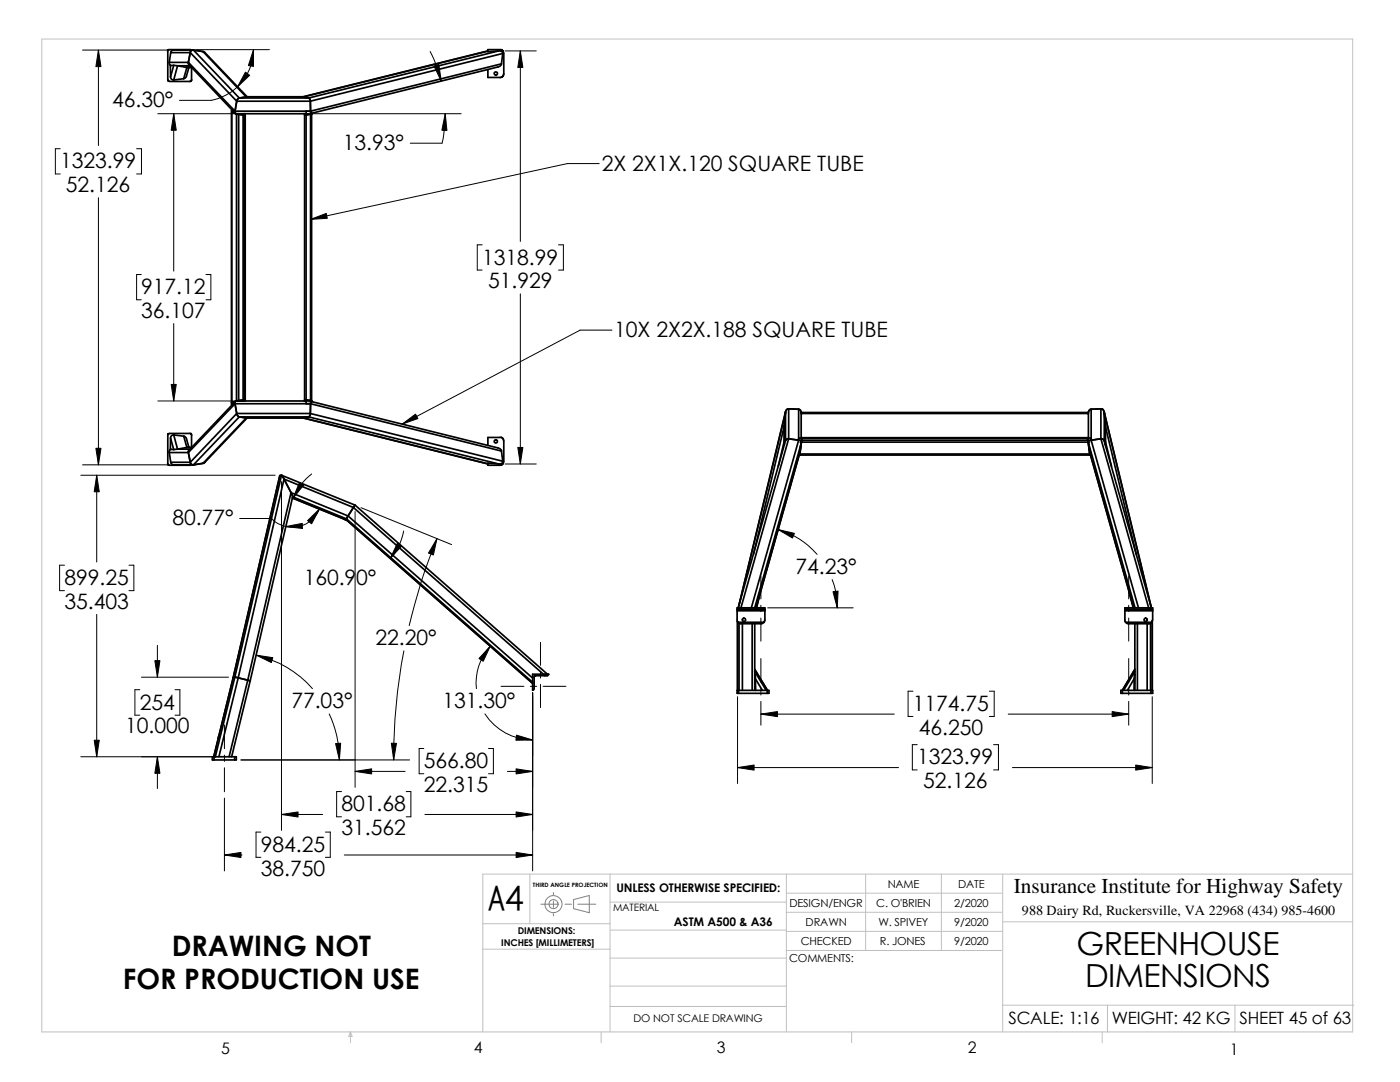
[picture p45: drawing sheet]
<svg xmlns="http://www.w3.org/2000/svg" width="279mm" height="216mm" viewBox="0 0 279 216" stroke-linecap="round" stroke-linejoin="round" font-family="sans-serif">
<defs><g id="words">
<text font-size="7.7" x="97.5" y="181.7">A4</text>
<g font-size="6.3">
<text x="214.8" y="190.6">GREENHOUSE</text>
<text x="216.5" y="196.9">DIMENSIONS</text>
</g>
<g font-size="5.6">
<text x="34.3" y="190.8">DRAWING NOT</text>
<text x="24.5" y="197.4">FOR PRODUCTION USE</text>
</g>
<g font-size="4.2">
<text x="22.4" y="21.4">46.30°</text>
<text x="12" y="33.6">1323.99</text>
<text x="68.4" y="30">13.93°</text>
<text x="120.1" y="34.1">2X 2X1X.120 SQUARE TUBE</text>
<text x="13.2" y="38.3">52.126</text>
<text x="96.2" y="52.8">1318.99</text>
<text x="28.2" y="58.7">917.12</text>
<text x="97.4" y="57.5">51.929</text>
<text x="28.2" y="63.4">36.107</text>
<text x="122.6" y="67.3">10X 2X2X.188 SQUARE TUBE</text>
<text x="34.4" y="104.9">80.77°</text>
<text x="12.9" y="116.7">899.25</text>
<text x="60.6" y="116.7">160.90°</text>
<text x="158.8" y="114.5">74.23°</text>
<text x="12.9" y="121.5">35.403</text>
<text x="75" y="128.8">22.20°</text>
<text x="27.9" y="141.6">254</text>
<text x="58.2" y="141.3">77.03°</text>
<text x="88.3" y="141.3">131.30°</text>
<text x="182.2" y="141.9">1174.75</text>
<text x="25" y="146.3">10.000</text>
<text x="183.4" y="146.6">46.250</text>
<text x="84.6" y="153.3">566.80</text>
<text x="183" y="152.5">1323.99</text>
<text x="68.2" y="161.9">801.68</text>
<text x="84.6" y="158">22.315</text>
<text x="184.2" y="157.3">52.126</text>
<text x="68.2" y="166.6">31.562</text>
<text x="52.1" y="170">984.25</text>
<text x="52.1" y="174.7">38.750</text>
<text x="202.4" y="178.3">Insurance Institute for Highway Safety</text>
</g>
<g font-size="3.4">
<text x="201.3" y="204.3">SCALE: 1:16</text>
<text x="221.9" y="204.3">WEIGHT: 42 KG</text>
<text x="247.4" y="204.3">SHEET 45 of 63</text>
</g>
<g font-size="3.2">
<text x="44.2" y="210.2">5</text>
<text x="94.6" y="210.2">4</text>
<text x="143" y="210.2">3</text>
<text x="193.2" y="210.2">2</text>
<text x="245.4" y="210.4">1</text>
</g>
<text font-size="2.8" x="204" y="182.5">988 Dairy Rd, Ruckersville, VA 22968 (434) 985-4600</text>
<g font-size="2.4">
<text x="123" y="178">UNLESS OTHERWISE SPECIFIED:</text>
<text x="134.5" y="184.8">ASTM A500 &amp; A36</text>
</g>
<g font-size="2.2">
<text x="177.2" y="177.1">NAME</text>
<text x="191.2" y="177.1">DATE</text>
<text x="157.6" y="180.9">DESIGN/ENGR</text>
<text x="160.8" y="184.7">DRAWN</text>
<text x="174.9" y="180.9">C. O'BRIEN</text>
<text x="175.3" y="184.7">W. SPIVEY</text>
<text x="190.4" y="180.9">2/2020</text>
<text x="190.4" y="184.7">9/2020</text>
<text x="157.5" y="191.9">COMMENTS:</text>
<text x="159.8" y="188.5">CHECKED</text>
<text x="175.6" y="188.5">R. JONES</text>
<text x="190.4" y="188.5">9/2020</text>
</g>
<text font-size="2.1" x="126.4" y="203.9">DO NOT SCALE DRAWING</text>
<text font-size="2" x="122.3" y="181.7">MATERIAL</text>
<g font-size="1.9">
<text x="100" y="188.8">INCHES [MILLIMETERS]</text>
<text x="103.3" y="186.4">DIMENSIONS:</text>
</g>
<text font-size="1.2" x="106.3" y="177.1">THIRD ANGLE PROJECTION</text>
</g></defs>
<g fill="none" stroke="#c0c0c0" stroke-width=".2">
<path d="M8.3 7.8h261.7v198.1h-261.7zM105.7 174.4v9.9M121.8 174.4v31.5M156.9 178.2h43M156.9 174.4v31.5M172.8 174.4v15.3M187.9 174.4v15.3M200.1 174.4v31.5M270 174.4h-173.6v31.5M96.4 189.4h25.4M96.4 184.3h25.4M121.8 180h35.1"/>
<path d="M121.8 191.2h35.1M121.8 196.8h35.1M121.8 185.6h35.1M156.9 185.8h43.2M156.9 182h43M156.9 189.7h43M200.1 183.9h69.9M69.9 205.9l.4 .9h-.7zM69.9 205.9v2.2M120 205.9v2.2M121.8 200.8h35.1M170 205.9v2.2"/>
<path d="M200.1 200.6h70.1M220 205.9v2.2M221 200.6v5.4M246.5 200.6v5.3"/>
</g>
<g fill="none" stroke="#808080" stroke-width=".2">
<path d="M110.4 178.1v.4M110.4 179.8v1.3M114.5 179.5l3.1-.8v3.4l-3.1-.8zM107.9 180.4h3.6M110.4 182.3v.5M112.8 180.4h1.2M115.3 180.4h3.6"/>
<circle cx="110.4" cy="180.4" r=".92"/>
<circle cx="110.5" cy="180.4" r="1.71"/>
</g>
<g fill="none" stroke="#000" stroke-width=".34">
<path d="M33.5 10.2v5.8l.3 .2M33.8 12.4v.4l.3 .3M33.8 12.4h3.8M34 15.3a.59 .59 0 0 0 .7 .7M34.1 10.5h3.9M34.1 10.5l-.3 1.9M34.7 13l.7 .1M34.7 13l-.7 2.3M34.7 13l-.7 .1v2.2M35.4 13.1h2.5M35.4 13.1l-.7 2.9M35.4 13.1l1.9 .4"/>
<path d="M36.7 15.7l-2 .3M37.2 13.4h1M37.3 13.5h.9v2.4M37.3 13.5h.4l-.5 1.7-.2 .4-.3 .1M37.3 13.5l-.6 2.2M37.6 12.4l.1 .6 9.3 9.6-.8-.2M37.6 12.4l9.3 9.8M38 10.5l-.4 1.9M38 10.5l9.2 9.7M38.1 10l-4.5-.1-.2 .3M38.3 15.9l-.4 .4h-4.1M38.5 10h-3.8a.51 .51 0 0 0-.6 .5"/>
<path d="M38.6 10h-.1a.51 .51 0 0 0-.5 .5M38.6 10l1.9 .3M38.6 10l9.2 9.6M40.5 10.3l.4 .2 8.4 8.8M40.5 10.3l8.6 9M47.8 19.6l-.4 .3-.2 .3M47.8 19.6h13.8M49.1 19.3l-1.3 .3M49.1 19.3h11.4M60.5 19.3h-11.4M60.5 19.3l36.9-9.1-36.9 9.1M60.5 19.3h.1"/>
<path d="M60.5 19.3l1.1 .3M61.6 19.6l.2 .1 .1 .5M97.4 13.9v1.6h2.4M99.5 10.2a.63 .63 0 0 1 .8 .5M99.5 10.2l-2.1 .1v-.4h2.6l.4 .3 .1 .4M99.5 10.2l-37.9 9.4M100.1 12.7l-.3 .5-.4 .2-37.2 9.2M100.1 12.7l-38.1 9.5M100.3 10.7l-38.4 9.5M100.3 10.7l-.2 2M100.5 10.6v4.2l-.2 .5-.5 .2M46.2 22v58.7"/>
<path d="M46.4 22.1h.1M46.4 22l-.2 .1 .6 .3M46.5 22.1h.1M46.9 22.2v.2a.27 .27 0 0 0 .1 .2 .27 .27 0 0 0 .2 .1M46.9 22.2h15.1M47.2 22.7v57.3M47.2 22.7l.4 .1M47.2 22.7h1.5M47.2 20.2l-.3 2M47.2 20.2h14.7M47.3 22.7h.3M47.6 22.8l1.1 .1"/>
<path d="M47.6 22.7h.9M47.6 22.7v57.3M48.5 22.7h.2M48.5 22.7v57.3M48.7 22.7l.1 57.3M48.7 22.7h12.1v57.3h-12.1M48.9 22.7v57.3M60.7 22.6v.1M60.8 22.9h.3zM60.8 22.8h1.2M61.1 22.2v58.4M61.9 20.2l.1 2"/>
<path d="M62 22.2h.1M62 22.2v58.4M62.2 22.8l-1.1 .1M62.2 22.4v57.9M48.7 79.8l-1.5 .2M60.8 79.8l1.3 .2M60.8 80h1.3M62.1 80h.1M33.4 92.5l.4 .3h4.3M33.8 86.5h4.3l.2 .3M33.8 86.5l-.3 .2v5.8M33.8 90.3l.3 1.9"/>
<path d="M33.8 90.3h3.8M34 87.4l.7 2.3M34 87.4v2.3h.7M34.1 92.2a.58 .58 0 0 0 .6 .6h3.8M34.1 92.2h3.9M34.1 89.7l-.2 .1-.1 .5M34.7 86.8a.59 .59 0 0 0-.7 .6M34.7 86.8l.7 2.8M34.7 86.8l2 .2M35.4 89.6l-.7 .1M35.4 89.6h2.5M36.7 87l.2 .1 .3 .4 .5 1.7-.4 .1"/>
<path d="M36.7 87l.6 2.3M37.3 89.3l-1.9 .3M37.6 90.3l.4 1.9M38 92.2l.2 .5 .4 .1M38.2 86.8v2.5h-1M40.5 92.5l-1.9 .3M46.2 80.3h.1M46.2 80.3l.8-.2-9.3 9.7-.1 .5M46.4 80.7h.1M46.5 80.6h.1M46.5 80.6l-.1 .1M46.8 80.3l-.6 .4h.2"/>
<path d="M46.9 80.6h15.1M46.9 80.6l.3 1.9M46.9 80.6l-9.3 9.7M47.2 80h.4M47.2 82.5l.2 .4 .4 .3M47.2 80l-.3 .1v.5M47.2 82.5h14.7M47.2 82.5l-9.2 9.7M47.3 80h.3M47.6 80h1M47.8 83.2h13.8M47.8 83.2l1.3 .2"/>
<path d="M47.8 83.2l-9.2 9.6M48.5 80h.2M49.1 83.4l-8.6 9.1M49.3 83.4l-8.4 8.9-.4 .2M55.8 94.9l-9.3 40.4M55.8 94.9v.1M56.2 94.8l.5 .8M56.2 94.8l14.7 6M56.2 94.8l-.4 .1M56.2 94.8l-9.3 40.3M56.7 95.6l1.4 2.7M56.7 95.6l13.8 5.7"/>
<path d="M56.7 95.6l-9.2 39.7M58.1 98.3l.3 .8-8.5 36.8M58.1 98.3l11.4 4.7M58.1 98.3l-8.7 37.4M58.3 99.4l10.9 4.4M58.4 99.1l10.8 4.4M60.5 83.4l36.9 9.2M60.7 80v.1M61.6 83.2l-1.1 .2h-11.4M61.6 83.2l37.9 9.4M61.9 82.5l-.1 .5-.2 .2M61.9 82.5l38.4 9.5"/>
<path d="M62 80.6h.1M62 80.6l-.1 1.9M62 80.6l38.1 9.4M62.2 80.1l37.2 9.3 .4 .1 .3 .5M99.8 87.2l.5 .2 .2 .6v4.2M99.8 87.3h-2.4v1.6M100.1 90l.2 2M100.3 92a.62 .62 0 0 1-.8 .6M100.5 92.2l-.1 .3-.4 .3h-2.6v-.4l2.1 .2M156.5 85v3.8M156.5 88.1l-1.2 4.9M156.5 85l-6.1 25.7"/>
<path d="M156.8 82.2l-9.4 39M156.8 82.3v5.7M156.8 82.3l-9.4 38.6M156.8 82.3l-.3 2.7M157.4 87.5l-.5 .2-.1 .2-9.5 33.4M157.4 81.6l-.5 .3-.1 .4M157.4 87.5l2 .3M157.4 81.6v5.9M157.4 81.6l2 .1M157.4 87.5l-9.5 33.8M159.4 87.8v.2M159.4 81.7l.3 .1 .2 .5"/>
<path d="M159.4 87.8h58.4M159.4 87.5h58.4M159.4 81.7v6.1M159.4 87.8l-9.5 33.5M159.5 90.8h58.1M159.5 87.4h58.1M159.6 90.6l-.1 .2M159.6 90.6l-8.7 30.7 8.6-30.6M159.6 90.6h58M159.7 88.2h57.7M159.9 88.6l-9.3 32.7M159.9 82.5h57.3"/>
<path d="M159.9 87.3h57.3M159.9 82.3h57.3M159.9 82.3v5.1M159.9 82.5l.1-.2 .1 .2M160 87.8l-.4 3M160 87.4v.4M160 87.8l-.4 2.8M160.1 87.4l-.1 .4M217 87.5h.1M217 87.5l.1 .3M217.1 87.8l.4 3M217.1 87.8l.5 2.8"/>
<path d="M217.1 87.4v.4M217.1 82.3l-.1 .2M217.2 82.3v.2M217.2 82.3v5.1M217.3 88.6l9.2 32.7M217.6 90.6v.2M217.6 90.7l8.6 30.6M217.6 90.6l8.7 30.7M217.8 87.8v.2M217.8 81.7l-.5 .2-.1 .4M217.8 81.7v6.1M217.8 87.8l9.4 33.5"/>
<path d="M219.7 81.6l.5 .2 .2 .5M219.7 87.5l.4 .1 .2 .3M219.7 87.5l.3 .1 .3 .3M219.7 81.6l-1.9 .1M219.7 87.5l-1.9 .3M219.7 81.6v5.9M219.7 87.5l9.5 33.8M220.3 82.2l9.5 39M220.3 87.9l9.5 33.4M220.4 82.3l9.3 38.6M220.4 82.3v5.7M220.4 82.3l.2 2.7"/>
<path d="M220.6 85v3.8M220.6 85l6.2 25.7M220.6 88.1l1.2 4.9M68.7 103.6l.6 .2M69.2 103.5v.3M69.2 103.5l37.1 32.6M69.2 103.8l37.1 32.6M69.2 103.8h.1M69.5 103l-.3 .5M69.5 103l36.8 32.3M70.5 101.3l-1 1.7M70.5 101.3l38 33.2"/>
<path d="M70.9 100.8l-.4 .5M70.9 100.8l38.4 33.7M151.6 118.6l-.6 2.7M225.5 118.6l.6 2.7M46.5 135.3h.1M46.9 135.1l.6 .2M46.9 135.1l-3.9 15.9h-.3l3.8-15.7M46.9 135.1l-.4 .2M47.5 135.3l1.9 .4M47.5 135.3l-3.8 15.7M49.4 135.7l.5 .2M49.4 135.7l-3.7 15.3"/>
<path d="M49.9 135.9l-3.7 15.1M106.3 136.9v.8M106.3 136.9h.3M106.3 137.7h.1M106.6 136.9v.7l-.3 .1M108.8 134.5h.7M108.8 134.8h-2.1l-.1 .2v1.9M108.8 134.5v.3M108.8 134.5h-2.5v2.4M109.5 134.5l-.2 .3h-.5M109.5 134.5h.1M147.1 121.6h.1"/>
<path d="M147.1 121.6v.3M147.1 121.9v2l.2 .3M147.1 121.9h5.6M147.2 124v13.8M147.2 121.6h5.3M147.3 124.2l.4 .3h4.4l.4-.3M147.3 124.2h5.2M147.4 137.8h-.3v.5h.3M147.4 137.8v.5M147.4 137.8h5.7M147.4 138.3h5.7M147.5 124.4v13.4"/>
<path d="M147.8 121.3l-.6 .3M147.8 121.3h-.7v.3M147.8 121.3h4.2M148.2 123.6v.2M148.2 124.5v13.3M150.1 124.5v13.3M150.6 134.5l.1 3.3M150.6 124.5v13.3M150.6 133.6l2.6 4.2M150.6 134.7h.1M150.7 135.4l-.1-1.4 2.3 3.8M150.7 135.4l1.4 2.4"/>
<path d="M150.7 135.4l.1 2.4M152.5 121.6l-.6-.3h.8v.3M152.5 121.6h.2M152.7 121.6v.3M152.7 121.9v1.8l-.2 .5M153.1 137.8h.4v.5h-.4M153.1 137.8v.5M224 137.8h-.3v.5h.3M224 137.8h5.7M224 138.3h5.7M224 137.8v.5M224.5 121.6h.1"/>
<path d="M224.5 121.6v.3M224.5 121.9v2l.1 .3M224.5 121.9h5.5M224.6 121.6h5.3M224.7 124.2h5.2l-.5 .3h-4.3zM225.2 121.3l-.6 .3M225.2 121.3h-.7v.3M225.2 121.3h4.2M226.4 135.4l.1-1.4-2.3 3.8M226.4 135.4l-1.4 2.4M226.4 135.4v2.4M226.5 134.6l-.1 3.2"/>
<path d="M226.5 124.5v13.3M226.5 133.6l-2.5 4.2M226.5 134.7h-.1M227 124.5v13.3M228.9 123.6v.2M228.9 124.5v13.3M229.6 124.4v13.4M229.7 137.8h.3v.5h-.3M229.7 137.8v.5M229.9 121.6l-.5-.3h.6v.3M229.9 121.6h.1M230 124v13.8"/>
<path d="M230 123.7l-.1 .5M230 121.6v.3M230 121.9v1.8M42.7 151h-.3v.6h.3M42.7 151h4.1M42.7 151v.6M42.7 151.6h4.1M43.7 146.7l-.2 .8M46.8 151h.4v.6h-.4M46.8 151v.6"/>
<circle cx="99" cy="14.7" r=".33"/>
<circle cx="99" cy="88.1" r=".31"/>
<circle cx="148.5" cy="123.7" r=".31"/>
<circle cx="228.6" cy="123.7" r=".33"/>
</g>
<g fill="#000">
<circle cx="46.2" cy="22.4" r=".17"/>
<circle cx="159.9" cy="82.3" r=".17"/>
<circle cx="160" cy="87.8" r=".17"/>
<circle cx="217.1" cy="87.8" r=".17"/>
<circle cx="217.1" cy="82.3" r=".17"/>
<circle cx="217.2" cy="82.3" r=".17"/>
<circle cx="42.7" cy="151" r=".17"/>
</g>
<g fill="none" stroke="#000" stroke-width=".2">
<path d="M16.5 10h17M19.6 10v19M39.2 9.9h14.6M50.6 9.9a10.3 10.3 0 0 1-8.4 10.1h-6.4M85.9 10.3a27.4 27.4 0 0 1 2.2 5.9M100.8 10.2h6.2M103.8 10.2v38M12 29.7h-1v5h1M19.6 39.5v53.3M27.3 29.7h.9v5h-.9M31.5 22.7h16.2M34.7 22.7v31.4"/>
<path d="M62.1 22.7h29.9M88.9 22.7l-.1 2.2-.6 3.7h-6.3M119.6 32.6h-6.4l-51.2 11.2M28.2 54.8h-.9v5h.9M41.1 54.8h1v5h-1M96.2 48.9h-1v5h1M103.8 58.6v34M111.5 48.9h.9v5h-.9M34.7 64.6v15.4M122.1 65.9h-6.3l-35.5 18.7M16.1 94.8h38.8M16.5 92.8h17"/>
<path d="M19.3 94.8v17.3M31.5 80h16.2M56.2 96.1v69.6M62.2 94.6a12.3 12.3 0 0 0-3.7 4.8M100.8 92.6h6.2M12.9 112.8h-1v5.1h1M25.7 112.8h1v5.1h-1M63.8 101.6a5.8 5.8 0 0 1-9.6 1.9h-6.4M70.9 102.1v55M72.1 101.3l18 7.4M80.6 106a10.6 10.6 0 0 1-2.7 5.4M87.2 107.5a109 109 0 0 0-5.5 17.3"/>
<path d="M151.8 114.9v4.6M155.3 105.7a15.9 15.9 0 0 1 7.8 4.9M166.1 115.7a16.3 16.3 0 0 1 1 5.6M225.3 114.9v4.6M19.3 122.6v28.4M27.9 137.6h-1v5.1h1M28.2 135.1h17.4M31.4 128.8v6.3M34.9 137.6h1v5.1h-1M51.1 130.7a21.1 21.1 0 0 1 11.3 6.7M80.6 129.9a117.4 117.4 0 0 0-2 21.7M97.8 128.9a10.8 10.8 0 0 0-2.7 8.5"/>
<path d="M100 136.9h4.6M105.8 136.9h1.3M106.3 138.2v35.6M107.9 128.2v4.6M107.9 134v1.3M107.9 136.6v4.6M108.4 136.9h4.5M147.2 139v17.3M151.8 120.8v1.2M151.8 123.3v4.6M151.8 131.4v4.7M151.8 137.4v1.3"/>
<path d="M151.8 140v4.7M153.2 121.3h17.1M182.2 137.9h-1v5.1h1M197.4 137.9h1v5.1h-1M225.3 120.8v1.2M225.3 123.3v4.6M225.3 131.4v4.7M225.3 137.4v1.3M225.3 140v4.7M230 139v17.3M16.1 151h26.3M31.4 151v6.4"/>
<path d="M44.8 144.7v4.7M44.8 150.7v1.2M44.8 153.2v4.8M44.8 159.3v14.5M48.1 151.6h33.6M65.7 142.5a21.2 21.2 0 0 1 2 9.1M68.2 157.9h-1v5.1h1M70.9 153.9h10M81.1 157.9h.9v5.1h-.9M84.6 149.4h-.9v5h.9M96.8 142.5a11.4 11.4 0 0 0 9.5 5.2M97.5 149.4h1v5h-1"/>
<path d="M101.3 153.9h5M147.2 153.2h32.1M151.8 142.5h26.7M183 148.6h-.9v5h.9M198.3 148.6h1v5h-1M201.2 142.5h24.1M202.1 153.2h27.9M44.8 170.6h3.5M52.1 166h-1v5.1h1M56.2 162.5h8.2M64.9 166h1v5.1h-1M68.7 170.6h37.6"/>
<path d="M84.8 162.5h21.5"/>
</g>
<g fill="#000" stroke="#000" stroke-width=".2">
<path d="M19.6 10l.6 3.3h-1.1zM49 14.4l.8 .6-2.4 2.3zM50.6 9.9v3.4l-1-.2zM86.6 13.2l1-.3 .5 3.3zM103.8 10.2l.6 3.3h-1.1zM34.7 22.7l.5 3.3h-1zM88.9 22.7l.3 3.3h-1zM62 43.8l3.1-1.2 .2 1zM19.3 94.8l.5 3.3h-1zM19.1 89.5h1.1l-.6 3.3zM34.2 76.7h1l-.5 3.3zM59.7 96.3l.9 .5-2.1 2.6z"/>
<path d="M80.3 84.6l2.6-2 .5 .9zM103.3 89.3h1.1l-.6 3.3zM57 105.1l3.3-.7 .1 1.1zM61.4 103.9l2.4-2.3-1.6 2.9zM79.3 108.4l.8 .6-2.2 2.4zM87.2 107.5l-.7 3.2-1-.3zM155.3 105.7l3.2 .7-.3 1zM30.9 131.8h1l-.5 3.3zM51.1 130.7l3.3 .5-.3 1zM97.8 128.9l-1.4 3.1-.8-.6zM166.2 118.1l1.1-.2-.2 3.4zM18.8 147.7h1l-.5 3.3z"/>
<path d="M31.4 151l.5 3.3h-1zM67 148.4l1-.1-.3 3.3zM70.9 153.9l3.3-.5v1zM78.1 148.3h1l-.5 3.3zM103.1 146.7l3.2 1h-3.3zM103 153.4l3.3 .5-3.3 .5zM147.2 153.2l3.3-.5v1zM151.8 142.5l3.4-.5v1zM222 142l3.3 .5-3.3 .5zM226.7 152.7l3.3 .5-3.3 .5zM44.8 170.6l3.3-.5v1zM56.2 162.5l3.3-.5v1z"/>
<path d="M103 162l3.3 .5-3.3 .5zM103 170.1l3.3 .5-3.3 .5z"/>
</g>
<use href="#words"/>
</svg>
